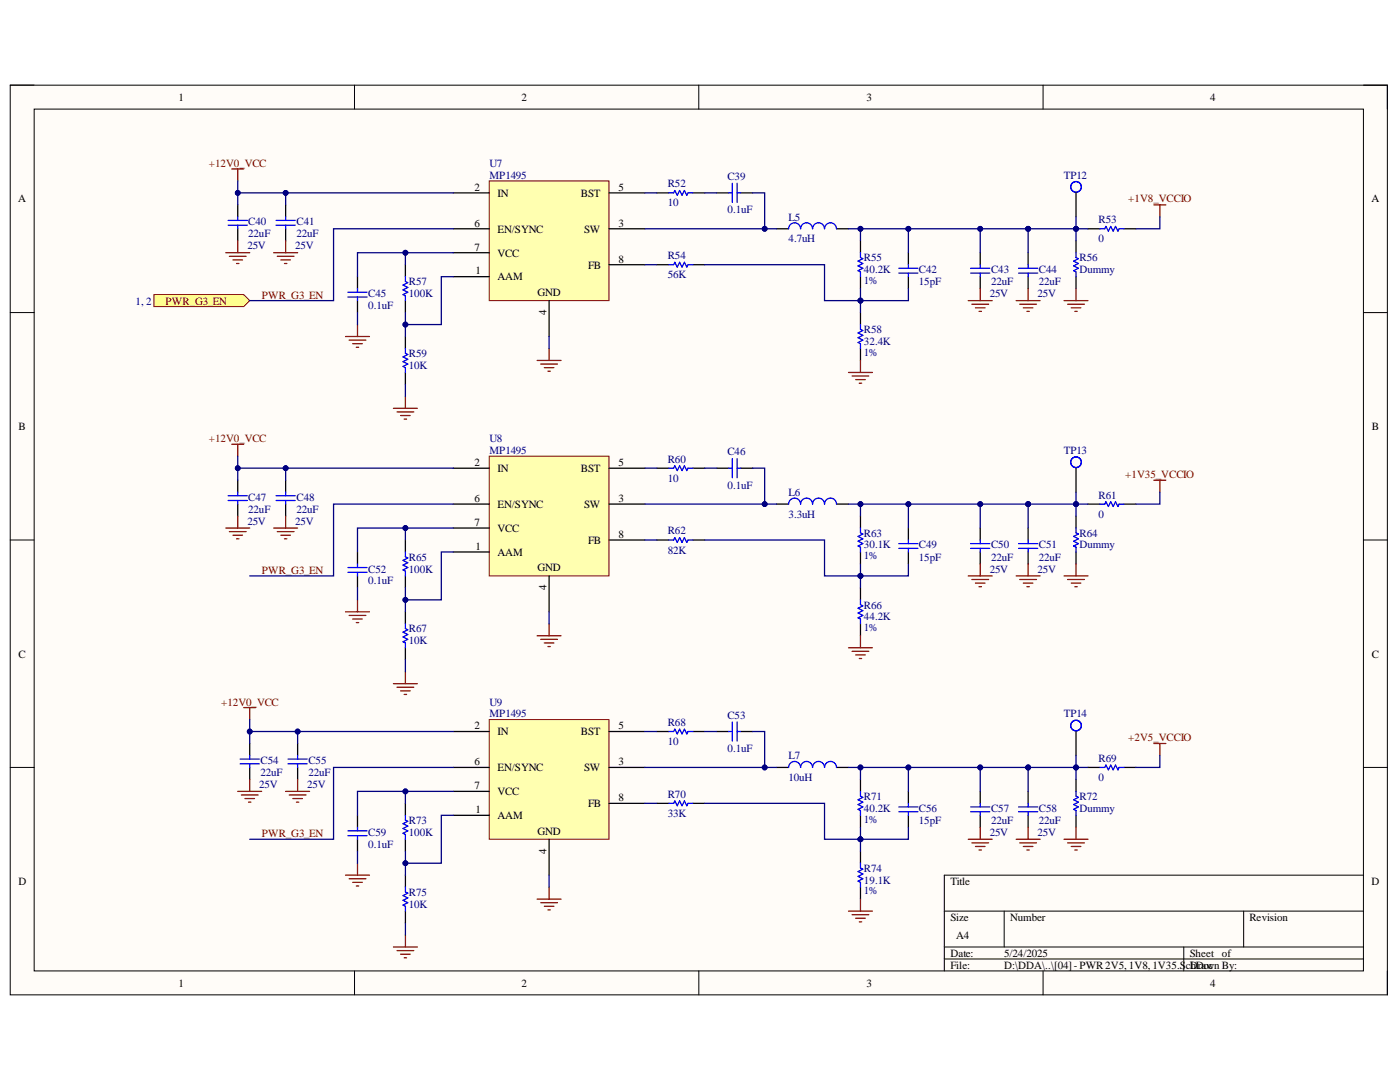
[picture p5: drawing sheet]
<svg xmlns="http://www.w3.org/2000/svg" width="279mm" height="216mm" viewBox="0 0 279 216" stroke-linecap="round" stroke-linejoin="round" font-family="sans-serif">
<defs><g id="words">
<g font-size="2.2">
<text x="35.6" y="20.1">1</text>
<text x="104.1" y="20.1">2</text>
<text x="172.9" y="20.1">3</text>
<text x="241.5" y="20.1">4</text>
<text x="3.6" y="40.4">A</text>
<text x="94.7" y="38">2</text>
<text x="99.3" y="39.2">IN</text>
<text x="115.9" y="39.2">BST</text>
<text x="123.5" y="38">5</text>
<text x="273.7" y="40.4">A</text>
<text x="94.7" y="45.2">6</text>
<text x="99.3" y="46.4">EN/SYNC</text>
<text x="116.6" y="46.4">SW</text>
<text x="123.5" y="45.2">3</text>
<text x="94.7" y="50">7</text>
<text x="99.3" y="51.2">VCC</text>
<text x="117.4" y="53.6">FB</text>
<text x="123.5" y="52.4">8</text>
<text x="94.9" y="54.8">1</text>
<text x="99.3" y="56">AAM</text>
<text x="107.3" y="59.1">GND</text>
<text x="109.1" y="62.9" transform="rotate(-90 109.1 62.9)">4</text>
<text x="3.7" y="85.8">B</text>
<text x="273.8" y="85.8">B</text>
<text x="94.7" y="93">2</text>
<text x="99.3" y="94.1">IN</text>
<text x="115.9" y="94.1">BST</text>
<text x="123.5" y="93">5</text>
<text x="94.7" y="100.1">6</text>
<text x="99.3" y="101.3">EN/SYNC</text>
<text x="116.6" y="101.3">SW</text>
<text x="123.5" y="100.1">3</text>
<text x="94.7" y="105">7</text>
<text x="99.3" y="106.1">VCC</text>
<text x="123.5" y="107.3">8</text>
<text x="94.9" y="109.7">1</text>
<text x="99.3" y="110.9">AAM</text>
<text x="117.4" y="108.5">FB</text>
<text x="107.3" y="114">GND</text>
<text x="109.1" y="117.8" transform="rotate(-90 109.1 117.8)">4</text>
<text x="3.7" y="131.2">C</text>
<text x="273.8" y="131.2">C</text>
<text x="94.7" y="145.5">2</text>
<text x="99.3" y="146.7">IN</text>
<text x="115.9" y="146.7">BST</text>
<text x="123.5" y="145.5">5</text>
<text x="94.7" y="152.7">6</text>
<text x="99.3" y="153.9">EN/SYNC</text>
<text x="116.6" y="153.9">SW</text>
<text x="123.5" y="152.7">3</text>
<text x="94.7" y="157.4">7</text>
<text x="99.3" y="158.7">VCC</text>
<text x="117.4" y="161.1">FB</text>
<text x="123.5" y="159.9">8</text>
<text x="94.9" y="162.3">1</text>
<text x="99.3" y="163.4">AAM</text>
<text x="107.3" y="166.6">GND</text>
<text x="109.1" y="170.4" transform="rotate(-90 109.1 170.4)">4</text>
<text x="3.7" y="176.6">D</text>
<text x="189.7" y="176.6">Title</text>
<text x="273.7" y="176.6">D</text>
<text x="189.7" y="183.7">Size</text>
<text x="201.6" y="183.7">Number</text>
<text x="249.4" y="183.7">Revision</text>
<text x="189.7" y="190.9">Date:</text>
<text x="190.8" y="187.4">A4</text>
<text x="200.4" y="190.9">5/24/2025</text>
<text x="237.4" y="190.9">Sheet of</text>
<text x="35.6" y="196.9">1</text>
<text x="104.1" y="196.9">2</text>
<text x="172.9" y="196.9">3</text>
<text x="189.7" y="193.3">File:</text>
<text x="200.4" y="193.3">D:\DDA\..\[04]-PWR2V5,1V8,1V35.S</text>
<text x="236.7" y="193.3">cDrawn By:</text>
<text x="237.7" y="193.3">hDoc</text>
<text x="241.5" y="196.9">4</text>
</g>
<g font-size="2.2" fill="#800000">
<text x="41.7" y="33.3">+12V0_VCC</text>
<text x="225.2" y="40.4">+1V8_VCCIO</text>
<text x="52.3" y="59.6">PWR_G3_EN</text>
<text x="33.1" y="60.8">PWR_G3_EN</text>
<text x="41.7" y="88.2">+12V0_VCC</text>
<text x="224.6" y="95.4">+1V35_VCCIO</text>
<text x="52.3" y="114.5">PWR_G3_EN</text>
<text x="44.1" y="140.8">+12V0_VCC</text>
<text x="225.2" y="147.9">+2V5_VCCIO</text>
<text x="52.3" y="167">PWR_G3_EN</text>
</g>
<g font-size="2.2" fill="#000080">
<text x="97.7" y="33.3">U7</text>
<text x="97.7" y="35.7">MP1495</text>
<text x="145.2" y="35.9">C39</text>
<text x="212.3" y="35.7">TP12</text>
<text x="133.3" y="37.4">R52</text>
<text x="133.3" y="41.2">10</text>
<text x="49.5" y="45">C40</text>
<text x="49.5" y="47.3">22uF</text>
<text x="59.2" y="45">C41</text>
<text x="59.2" y="47.3">22uF</text>
<text x="145.2" y="42.6">0.1uF</text>
<text x="157.4" y="44">L5</text>
<text x="219.3" y="44.5">R53</text>
<text x="49.4" y="49.8">25V</text>
<text x="58.9" y="49.8">25V</text>
<text x="133.3" y="51.6">R54</text>
<text x="157.4" y="48.3">4.7uH</text>
<text x="172.4" y="52.1">R55</text>
<text x="215.4" y="52.1">R56</text>
<text x="219.3" y="48.3">0</text>
<text x="73.5" y="59.3">C45</text>
<text x="81.6" y="56.9">R57</text>
<text x="81.6" y="59.3">100K</text>
<text x="133.3" y="55.5">56K</text>
<text x="172.4" y="56.7">1%</text>
<text x="172.4" y="54.5">40.2K</text>
<text x="183.4" y="54.5">C42</text>
<text x="183.4" y="56.9">15pF</text>
<text x="197.5" y="59.3">25V</text>
<text x="197.8" y="54.5">C43</text>
<text x="197.8" y="56.9">22uF</text>
<text x="207.1" y="59.3">25V</text>
<text x="207.3" y="54.5">C44</text>
<text x="207.3" y="56.9">22uF</text>
<text x="215.4" y="54.5">Dummy</text>
<text x="27.1" y="60.8">1, 2</text>
<text x="73.5" y="61.7">0.1uF</text>
<text x="81.6" y="71.2">R59</text>
<text x="172.4" y="71">1%</text>
<text x="172.4" y="66.5">R58</text>
<text x="172.4" y="68.9">32.4K</text>
<text x="81.6" y="73.6">10K</text>
<text x="97.7" y="88.2">U8</text>
<text x="97.7" y="90.6">MP1495</text>
<text x="133.3" y="92.3">R60</text>
<text x="145.2" y="90.9">C46</text>
<text x="212.3" y="90.6">TP13</text>
<text x="49.5" y="99.9">C47</text>
<text x="59.2" y="99.9">C48</text>
<text x="133.3" y="96.1">10</text>
<text x="145.2" y="97.5">0.1uF</text>
<text x="157.4" y="99">L6</text>
<text x="219.3" y="99.5">R61</text>
<text x="49.4" y="104.7">25V</text>
<text x="49.5" y="102.3">22uF</text>
<text x="58.9" y="104.7">25V</text>
<text x="59.2" y="102.3">22uF</text>
<text x="133.3" y="106.6">R62</text>
<text x="157.4" y="103.3">3.3uH</text>
<text x="172.4" y="107.1">R63</text>
<text x="215.4" y="107.1">R64</text>
<text x="219.3" y="103.3">0</text>
<text x="81.6" y="111.9">R65</text>
<text x="133.3" y="110.5">82K</text>
<text x="172.4" y="111.6">1%</text>
<text x="172.4" y="109.4">30.1K</text>
<text x="183.4" y="109.4">C49</text>
<text x="183.4" y="111.9">15pF</text>
<text x="197.8" y="109.4">C50</text>
<text x="197.8" y="111.9">22uF</text>
<text x="207.3" y="109.4">C51</text>
<text x="207.3" y="111.9">22uF</text>
<text x="215.4" y="109.4">Dummy</text>
<text x="73.5" y="114.3">C52</text>
<text x="73.5" y="116.6">0.1uF</text>
<text x="81.6" y="114.3">100K</text>
<text x="197.5" y="114.3">25V</text>
<text x="207.1" y="114.3">25V</text>
<text x="172.4" y="125.9">1%</text>
<text x="172.4" y="121.4">R66</text>
<text x="172.4" y="123.8">44.2K</text>
<text x="81.6" y="126.2">R67</text>
<text x="81.6" y="128.5">10K</text>
<text x="97.7" y="140.8">U9</text>
<text x="97.7" y="143.2">MP1495</text>
<text x="145.2" y="143.4">C53</text>
<text x="212.3" y="143.2">TP14</text>
<text x="133.3" y="144.9">R68</text>
<text x="133.3" y="148.7">10</text>
<text x="52" y="152.5">C54</text>
<text x="52" y="154.8">22uF</text>
<text x="61.6" y="152.5">C55</text>
<text x="61.6" y="154.8">22uF</text>
<text x="145.2" y="150.1">0.1uF</text>
<text x="157.4" y="151.5">L7</text>
<text x="157.4" y="155.8">10uH</text>
<text x="219.3" y="151.9">R69</text>
<text x="219.3" y="155.8">0</text>
<text x="51.7" y="157.3">25V</text>
<text x="61.3" y="157.3">25V</text>
<text x="133.3" y="159.1">R70</text>
<text x="172.4" y="159.6">R71</text>
<text x="215.4" y="159.6">R72</text>
<text x="73.5" y="166.8">C59</text>
<text x="81.6" y="164.4">R73</text>
<text x="81.6" y="166.8">100K</text>
<text x="133.3" y="162.9">33K</text>
<text x="172.4" y="164.2">1%</text>
<text x="172.4" y="162">40.2K</text>
<text x="183.4" y="162">C56</text>
<text x="183.4" y="164.4">15pF</text>
<text x="197.5" y="166.8">25V</text>
<text x="197.8" y="162">C57</text>
<text x="197.8" y="164.4">22uF</text>
<text x="207.1" y="166.8">25V</text>
<text x="207.3" y="162">C58</text>
<text x="207.3" y="164.4">22uF</text>
<text x="215.4" y="162">Dummy</text>
<text x="73.5" y="169.2">0.1uF</text>
<text x="172.4" y="173.9">R74</text>
<text x="81.6" y="178.7">R75</text>
<text x="172.4" y="178.5">1%</text>
<text x="172.4" y="176.4">19.1K</text>
<text x="81.6" y="181.1">10K</text>
</g>
</g></defs>
<path d="M2 17h274.9v181.5h-274.9z" fill-rule="evenodd" fill="#fffcf8"/>
<path d="M2 17h274.9v181.5h-274.9z" fill="none" stroke="#000" stroke-width=".2"/>
<path d="M6.8 21.8h265.3v171.9h-265.3z" fill-rule="evenodd" fill="#fffcf8"/>
<g fill="none" stroke="#000" stroke-width=".2">
<path d="M2 17h4.8M70.7 17v4.8M139.5 17v4.8M208.2 17v4.8M272.1 17h4.8v4.8M6.8 21.8h265.3v171.9h-265.3zM2 62.4h4.8M272.1 62.4h4.8M2 107.8h4.8M272.1 107.8h4.8M2 153.1h4.8M272.1 153.1h4.8"/>
<path d="M272.1 174.6h-83.6v19.1M70.8 193.7v4.8M139.5 193.7v4.8M188.5 181.8h83.6M188.5 189h83.6M188.5 191.4h83.6M200.4 181.8v7.2M208.2 193.7v4.8M236.3 189v4.7M248.2 181.8v7.2M276.9 193.7v4.8"/>
</g>
<path d="M97.6 36.1h23.9v23.9h-23.9z" fill-rule="evenodd" fill="#ffffb0"/>
<path d="M97.6 36.1h23.9v23.9h-23.9z" fill="none" stroke="#800000" stroke-width=".2"/>
<g fill="none" stroke="#000" stroke-width=".25">
<path d="M90.5 38.5h7.1M121.5 38.5h7.2M131.1 38.5h2.4M138.3 38.5h2.4M143 38.5h2.4M147.8 38.5h2.4M47.4 40.9v2.4M47.4 45.7v2.3M57 40.9v2.4M57 45.7v2.3M71.3 55.2v2.4M71.3 60v2.4"/>
<path d="M80.9 52.8v2.4M80.9 60v2.4M90.5 55.2h7.1M90.5 45.7h7.1M90.5 50.4h7.1M109.6 60v7.1M121.5 45.7h7.2M121.5 52.8h7.2M131.1 52.8h2.4M138.3 52.8h2.4M155 45.7h2.4M166.9 45.7h2.4"/>
<path d="M171.7 48v2.4M171.7 55.2v2.4M181.3 50.4v2.4M181.3 55.2v2.4M195.6 50.4v2.4M195.6 55.2v2.4M205.2 50.4v2.4M205.2 55.2v2.4M80.9 67.1v2.4M80.9 74.3v2.4M171.7 62.4v2.4M171.7 69.5v2.4"/>
</g>
<g fill="none" stroke="#800000" stroke-width=".25">
<path d="M46.3 33.7h2.3M47.4 33.7v2.4M45.1 50.4h4.7M45.8 51.1h3.3M46.5 51.9h1.9M47.2 52.6h.5M47.4 48v2.4M54.6 50.4h4.8M55.3 51.1h3.4M56.1 51.9h1.9M56.8 52.6h.4M57 48v2.4"/>
<path d="M193.2 60h4.8M195.6 57.6v2.4M202.8 60h4.8M205.2 57.6v2.4M230.3 40.9h2.4M231.5 40.9v2.4M69 67.1h4.7M69.7 67.9h3.3M70.4 68.6h1.9M71.1 69.3h.5M71.3 64.8v2.3M80.9 79.1v2.4"/>
<path d="M107.2 71.9h4.8M107.9 72.6h3.4M108.6 73.4h1.9M109.3 74.1h.5M109.6 69.5v2.4M169.3 74.3h4.8M170.1 75h3.3M170.8 75.7h1.9M171.5 76.5h.5M171.7 71.9v2.4M194 60.7h3.3M194.7 61.4h1.9"/>
<path d="M195.4 62.1h.5M203.5 60.7h3.4M204.2 61.4h1.9M204.9 62.1h.5M78.5 81.5h4.8M79.2 82.2h3.4M79.9 82.9h2M80.7 83.6h.4"/>
</g>
<g fill="none" stroke="#00f" stroke-width=".25">
<path d="M133.5 38.5h.9l.3-.5 .5 1 .4-1 .5 1 .5-1 .5 1 .2-.5h1M145.4 38.5h.8M146.2 36.6v3.8M147.1 38.5h.7M147.1 36.6v3.8M45.5 44h3.9M45.5 44.9h3.9M47.4 43.3v.7M47.4 44.9v.8M55.1 44h3.8M55.1 44.9h3.8M57 43.3v.7"/>
<path d="M57 44.9v.8M69.4 58.3h3.9M69.4 59.3h3.9M71.3 57.6v.7M71.3 59.3v.7M80.9 55.2v1l.5 .2-1 .5 1 .5-1 .4 1 .5-1 .5 .5 .2v1M133.5 52.8h.9l.3-.5 .5 1 .4-1 .5 1 .5-1 .5 1 .2-.5h1M157.4 45.7a1.2 1.2 0 0 1 1.2-1.2 1.2 1.2 0 0 1 1.2 1.2 1.19 1.19 0 0 1 1.2-1.2 1.19 1.19 0 0 1 1.2 1.2 1.19 1.19 0 0 1 1.2-1.2 1.19 1.19 0 0 1 1.2 1.2 1.19 1.19 0 0 1 1.1-1.2 1.19 1.19 0 0 1 1.2 1.2M171.7 50.4v1l.5 .2-1 .5 1 .5-1 .5 1 .4-1 .5 .5 .3v.9M179.4 53.5h3.8M179.4 54.5h3.8M181.3 52.8v.7"/>
<path d="M181.3 54.5v.7M193.7 53.5h3.8M193.7 54.5h3.8M195.6 52.8v.7M195.6 54.5v.7M203.3 53.5h3.8M203.3 54.5h3.8M205.2 52.8v.7M205.2 54.5v.7M80.9 69.5v1l.5 .2-1 .5 1 .5-1 .5 1 .4-1 .5 .5 .3v.9M171.7 64.8v.9l.5 .3-1 .4 1 .5-1 .5 1 .5-1 .4 .5 .3v.9"/>
</g>
<path d="M30.7 58.8h17.9l1.2 1.2-1.2 1.2h-17.9z" fill-rule="evenodd" fill="#ffff80"/>
<path d="M30.7 58.8h17.9l1.2 1.2-1.2 1.2h-17.9z" fill="none" stroke="#800000" stroke-width=".2"/>
<path d="M97.6 91h23.9v23.9h-23.9z" fill-rule="evenodd" fill="#ffffb0"/>
<path d="M97.6 91h23.9v23.9h-23.9z" fill="none" stroke="#800000" stroke-width=".2"/>
<g fill="none" stroke="#000" stroke-width=".25">
<path d="M47.4 95.8v2.4M57 95.8v2.4M90.5 93.4h7.1M121.5 93.4h7.2M131.1 93.4h2.4M138.3 93.4h2.4M143 93.4h2.4M147.8 93.4h2.4M47.4 100.6v2.4M57 100.6v2.4M71.3 110.1v2.4M71.3 114.9v2.4"/>
<path d="M80.9 107.8v2.3M80.9 114.9v2.4M90.5 110.1h7.1M90.5 100.6h7.1M90.5 105.4h7.1M109.6 114.9v7.2M121.5 100.6h7.2M121.5 107.8h7.2M131.1 107.8h2.4M138.3 107.8h2.4M155 100.6h2.4M166.9 100.6h2.4"/>
<path d="M171.7 103v2.4M171.7 110.1v2.4M171.7 117.3v2.4M181.3 105.4v2.4M181.3 110.1v2.4M195.6 105.4v2.4M195.6 110.1v2.4M205.2 105.4v2.4M205.2 110.1v2.4M80.9 122.1v2.4M80.9 129.2v2.4M171.7 124.5v2.4"/>
</g>
<g fill="none" stroke="#800000" stroke-width=".25">
<path d="M46.3 88.6h2.3M47.4 88.6v2.4M230.3 95.8h2.4M231.5 95.8v2.4M45.1 105.4h4.7M45.8 106.1h3.3M46.5 106.8h1.9M47.2 107.5h.5M47.4 103v2.4M54.6 105.4h4.8M55.3 106.1h3.4M56.1 106.8h1.9"/>
<path d="M56.8 107.5h.4M57 103v2.4M71.3 119.7v2.4M193.2 114.9h4.8M194 115.6h3.3M194.7 116.4h1.9M195.4 117.1h.5M195.6 112.5v2.4M202.8 114.9h4.8M203.5 115.6h3.4M204.2 116.4h1.9M204.9 117.1h.5"/>
<path d="M205.2 112.5v2.4M69 122.1h4.7M69.7 122.8h3.3M70.4 123.5h1.9M71.1 124.2h.5M78.5 136.4h4.8M79.2 137.1h3.4M79.9 137.8h2M80.7 138.6h.4M80.9 134v2.4M107.2 126.9h4.8M107.9 127.6h3.4"/>
<path d="M108.6 128.3h1.9M109.3 129h.5M109.6 124.5v2.4M169.3 129.2h4.8M170.1 130h3.3M170.8 130.7h1.9M171.5 131.4h.5M171.7 126.9v2.3"/>
</g>
<g fill="none" stroke="#00f" stroke-width=".25">
<path d="M45.5 98.9h3.9M45.5 99.9h3.9M47.4 98.2v.7M47.4 99.9v.7M55.1 98.9h3.8M55.1 99.9h3.8M57 98.2v.7M57 99.9v.7M133.5 93.4h.9l.3-.5 .5 1 .4-1 .5 1 .5-1 .5 1 .2-.5h1M145.4 93.4h.8M146.2 91.5v3.8M147.1 93.4h.7"/>
<path d="M147.1 91.5v3.8M69.4 113.2h3.9M69.4 114.2h3.9M71.3 112.5v.7M71.3 114.2v.7M80.9 110.1v1l.5 .2-1 .5 1 .5-1 .5 1 .4-1 .5 .5 .3v.9M133.5 107.8h.9l.3-.5 .5 .9 .4-.9 .5 .9 .5-.9 .5 .9 .2-.4h1M157.4 100.6a1.2 1.2 0 0 1 1.2-1.2 1.2 1.2 0 0 1 1.2 1.2 1.19 1.19 0 0 1 1.2-1.2 1.19 1.19 0 0 1 1.2 1.2 1.19 1.19 0 0 1 1.2-1.2 1.19 1.19 0 0 1 1.2 1.2 1.19 1.19 0 0 1 1.1-1.2 1.19 1.19 0 0 1 1.2 1.2M171.7 105.4v.9l.5 .3-1 .4 1 .5-1 .5 1 .5-1 .4 .5 .3v.9M171.7 119.7v1l.5 .2-1 .5 1 .4-1 .5 1 .5-1 .5 .5 .2v1M179.4 108.5h3.8M179.4 109.4h3.8"/>
<path d="M181.3 107.8v.7M181.3 109.4v.7M193.7 108.5h3.8M193.7 109.4h3.8M195.6 107.8v.7M195.6 109.4v.7M203.3 108.5h3.8M203.3 109.4h3.8M205.2 107.8v.7M205.2 109.4v.7M80.9 124.5v.9l.5 .3-1 .4 1 .5-1 .5 1 .5-1 .5 .5 .2v.9"/>
</g>
<path d="M97.6 143.6h23.9v23.9h-23.9z" fill-rule="evenodd" fill="#ffffb0"/>
<path d="M97.6 143.6h23.9v23.9h-23.9z" fill="none" stroke="#800000" stroke-width=".2"/>
<g fill="none" stroke="#000" stroke-width=".25">
<path d="M49.8 148.4v2.3M49.8 153.1v2.4M59.4 148.4v2.3M59.4 153.1v2.4M90.5 146h7.1M90.5 153.1h7.1M90.5 157.9h7.1M121.5 146h7.2M121.5 153.1h7.2M131.1 146h2.4M138.3 146h2.4M143 146h2.4"/>
<path d="M147.8 146h2.4M155 153.1h2.4M166.9 153.1h2.4M171.7 155.5v2.4M195.6 157.9v2.4M205.2 157.9v2.4M71.3 162.7v2.4M71.3 167.5v2.4M80.9 160.3v2.4M80.9 167.5v2.4M80.9 174.6v2.4M90.5 162.7h7.1"/>
<path d="M109.6 167.5v7.1M121.5 160.3h7.2M131.1 160.3h2.4M138.3 160.3h2.4M171.7 162.7v2.4M171.7 169.9v2.3M171.7 177v2.4M195.6 162.7v2.4M205.2 162.7v2.4M80.9 181.8v2.4"/>
</g>
<g fill="none" stroke="#800000" stroke-width=".25">
<path d="M47.4 157.9h4.8M48.2 158.6h3.3M48.6 141.2h2.4M48.9 159.3h1.9M49.8 141.2v2.4M49.8 155.5v2.4M57 157.9h4.8M57.7 158.6h3.4M58.4 159.3h2M59.4 155.5v2.4M230.3 148.4h2.4M231.5 148.4v2.3"/>
<path d="M49.6 160.1h.5M59.2 160.1h.4M69 174.6h4.7M69.7 175.3h3.3M70.4 176.1h1.9M71.1 176.8h.5M71.3 172.2v2.4M107.2 179.4h4.8M109.6 177v2.4M171.7 179.4v2.4M193.2 167.5h4.8M194 168.2h3.3"/>
<path d="M194.7 168.9h1.9M195.4 169.6h.5M195.6 165.1v2.4M202.8 167.5h4.8M203.5 168.2h3.4M204.2 168.9h1.9M204.9 169.6h.5M205.2 165.1v2.4M78.5 189h4.8M79.2 189.7h3.4M79.9 190.4h2M80.7 191.1h.4"/>
<path d="M80.9 186.6v2.4M107.9 180.1h3.4M108.6 180.8h1.9M109.4 181.6h.4M169.3 181.8h4.8M170.1 182.5h3.3M170.8 183.2h1.9M171.5 183.9h.5"/>
</g>
<g fill="none" stroke="#00f" stroke-width=".25">
<path d="M47.9 151.5h3.8M47.9 152.4h3.8M49.8 150.7v.8M49.8 152.4v.7M57.5 151.5h3.8M57.5 152.4h3.8M59.4 150.7v.8M59.4 152.4v.7M133.5 146h.9l.3-.5 .5 .9 .4-.9 .5 .9 .5-.9 .5 .9 .2-.4h1M145.4 146h.8M146.2 144.1v3.8M147.1 146h.7"/>
<path d="M147.1 144.1v3.8M157.4 153.1a1.2 1.2 0 0 1 1.2-1.2 1.2 1.2 0 0 1 1.2 1.2 1.19 1.19 0 0 1 1.2-1.2 1.19 1.19 0 0 1 1.2 1.2 1.19 1.19 0 0 1 1.2-1.2 1.19 1.19 0 0 1 1.2 1.2 1.19 1.19 0 0 1 1.1-1.2 1.19 1.19 0 0 1 1.2 1.2M171.7 157.9v1l.5 .2-1 .5 1 .5-1 .4 1 .5-1 .5 .5 .2v1M69.4 165.8h3.9M69.4 166.7h3.9M71.3 165.1v.7M71.3 166.7v.8M80.9 162.7v.9l.5 .3-1 .5 1 .4-1 .5 1 .5-1 .5 .5 .2v1M80.9 177v1l.5 .2-1 .5 1 .5-1 .4 1 .5-1 .5 .5 .2v1M133.5 160.3h.9l.3-.5 .5 1 .4-1 .5 1 .5-1 .5 1 .2-.5h1M171.7 172.2v1l.5 .2-1 .5 1 .5-1 .5 1 .4-1 .5 .5 .3v.9M193.7 161h3.8"/>
<path d="M193.7 162h3.8M195.6 160.3v.7M195.6 162v.7M203.3 161h3.8M203.3 162h3.8M205.2 160.3v.7M205.2 162v.7"/>
</g>
<path d="M128.7 38.5h2.4M140.7 38.5h2.3M150.2 38.5h2.4v7.2M109.6 67.1v2.4" fill="none" stroke="#000080" stroke-width=".25"/>
<circle cx="152.6" cy="45.7" r=".48" fill="#000080"/>
<circle cx="152.6" cy="45.7" r=".48" fill="none" stroke="#000080" stroke-width=".2"/>
<path d="M57 38.5v2.4" fill="none" stroke="#000080" stroke-width=".25"/>
<circle cx="57" cy="38.5" r=".48" fill="#000080"/>
<circle cx="57" cy="38.5" r=".48" fill="none" stroke="#000080" stroke-width=".2"/>
<path d="M47.4 36.1v2.4" fill="none" stroke="#000080" stroke-width=".25"/>
<circle cx="47.4" cy="38.5" r=".48" fill="#000080"/>
<circle cx="47.4" cy="38.5" r=".48" fill="none" stroke="#000080" stroke-width=".2"/>
<path d="M205.2 45.7v4.7" fill="none" stroke="#000080" stroke-width=".25"/>
<circle cx="205.2" cy="45.7" r=".48" fill="#000080"/>
<circle cx="205.2" cy="45.7" r=".48" fill="none" stroke="#000080" stroke-width=".2"/>
<path d="M195.6 45.7v4.7" fill="none" stroke="#000080" stroke-width=".25"/>
<circle cx="195.6" cy="45.7" r=".48" fill="#000080"/>
<circle cx="195.6" cy="45.7" r=".48" fill="none" stroke="#000080" stroke-width=".2"/>
<path d="M171.7 45.7v2.3" fill="none" stroke="#000080" stroke-width=".25"/>
<circle cx="171.7" cy="45.7" r=".48" fill="#000080"/>
<circle cx="171.7" cy="45.7" r=".48" fill="none" stroke="#000080" stroke-width=".2"/>
<path d="M128.7 52.8h2.4M140.7 52.8h23.9v7.2h7.1" fill="none" stroke="#000080" stroke-width=".25"/>
<circle cx="171.7" cy="60" r=".48" fill="#000080"/>
<circle cx="171.7" cy="60" r=".48" fill="none" stroke="#000080" stroke-width=".2"/>
<path d="M80.9 50.4v2.4M71.3 62.4v2.4" fill="none" stroke="#000080" stroke-width=".25"/>
<circle cx="80.9" cy="50.4" r=".48" fill="#000080"/>
<circle cx="80.9" cy="50.4" r=".48" fill="none" stroke="#000080" stroke-width=".2"/>
<path d="M90.5 55.2h-2.4v9.6h-7.2M80.9 76.7v2.4" fill="none" stroke="#000080" stroke-width=".25"/>
<circle cx="80.9" cy="64.8" r=".48" fill="#000080"/>
<circle cx="80.9" cy="64.8" r=".48" fill="none" stroke="#000080" stroke-width=".2"/>
<path d="M181.3 57.6v2.4h-9.6" fill="none" stroke="#000080" stroke-width=".25"/>
<circle cx="171.7" cy="60" r=".48" fill="#000080"/>
<circle cx="171.7" cy="60" r=".48" fill="none" stroke="#000080" stroke-width=".2"/>
<path d="M181.3 45.7v4.7" fill="none" stroke="#000080" stroke-width=".25"/>
<circle cx="181.3" cy="45.7" r=".48" fill="#000080"/>
<circle cx="181.3" cy="45.7" r=".48" fill="none" stroke="#000080" stroke-width=".2"/>
<path d="M90.5 45.7h-23.9v14.3h-16.8M128.7 93.4h2.4M140.7 93.4h2.3M150.2 93.4h2.4v7.2M109.6 122.1v2.4" fill="none" stroke="#000080" stroke-width=".25"/>
<circle cx="152.6" cy="100.6" r=".48" fill="#000080"/>
<circle cx="152.6" cy="100.6" r=".48" fill="none" stroke="#000080" stroke-width=".2"/>
<path d="M57 93.4v2.4" fill="none" stroke="#000080" stroke-width=".25"/>
<circle cx="57" cy="93.4" r=".48" fill="#000080"/>
<circle cx="57" cy="93.4" r=".48" fill="none" stroke="#000080" stroke-width=".2"/>
<path d="M47.4 91v2.4" fill="none" stroke="#000080" stroke-width=".25"/>
<circle cx="47.4" cy="93.4" r=".48" fill="#000080"/>
<circle cx="47.4" cy="93.4" r=".48" fill="none" stroke="#000080" stroke-width=".2"/>
<path d="M205.2 100.6v4.8" fill="none" stroke="#000080" stroke-width=".25"/>
<circle cx="205.2" cy="100.6" r=".48" fill="#000080"/>
<circle cx="205.2" cy="100.6" r=".48" fill="none" stroke="#000080" stroke-width=".2"/>
<path d="M195.6 100.6v4.8" fill="none" stroke="#000080" stroke-width=".25"/>
<circle cx="195.6" cy="100.6" r=".48" fill="#000080"/>
<circle cx="195.6" cy="100.6" r=".48" fill="none" stroke="#000080" stroke-width=".2"/>
<path d="M171.7 100.6v2.4" fill="none" stroke="#000080" stroke-width=".25"/>
<circle cx="171.7" cy="100.6" r=".48" fill="#000080"/>
<circle cx="171.7" cy="100.6" r=".48" fill="none" stroke="#000080" stroke-width=".2"/>
<path d="M128.7 107.8h2.4M140.7 107.8h23.9v7.1h7.1" fill="none" stroke="#000080" stroke-width=".25"/>
<circle cx="171.7" cy="114.9" r=".48" fill="#000080"/>
<circle cx="171.7" cy="114.9" r=".48" fill="none" stroke="#000080" stroke-width=".2"/>
<path d="M71.3 117.3v2.4M80.9 105.4v2.4" fill="none" stroke="#000080" stroke-width=".25"/>
<circle cx="80.9" cy="105.4" r=".48" fill="#000080"/>
<circle cx="80.9" cy="105.4" r=".48" fill="none" stroke="#000080" stroke-width=".2"/>
<path d="M90.5 110.1h-2.4v9.6h-7.2M80.9 131.6v2.4" fill="none" stroke="#000080" stroke-width=".25"/>
<circle cx="80.9" cy="119.7" r=".48" fill="#000080"/>
<circle cx="80.9" cy="119.7" r=".48" fill="none" stroke="#000080" stroke-width=".2"/>
<path d="M181.3 112.5v2.4h-9.6" fill="none" stroke="#000080" stroke-width=".25"/>
<circle cx="171.7" cy="114.9" r=".48" fill="#000080"/>
<circle cx="171.7" cy="114.9" r=".48" fill="none" stroke="#000080" stroke-width=".2"/>
<path d="M181.3 100.6v4.8" fill="none" stroke="#000080" stroke-width=".25"/>
<circle cx="181.3" cy="100.6" r=".48" fill="#000080"/>
<circle cx="181.3" cy="100.6" r=".48" fill="none" stroke="#000080" stroke-width=".2"/>
<path d="M90.5 93.4h-43.1v2.4M90.5 100.6h-23.9v14.3h-16.8" fill="none" stroke="#000080" stroke-width=".25"/>
<circle cx="57" cy="93.4" r=".48" fill="#000080"/>
<circle cx="57" cy="93.4" r=".48" fill="none" stroke="#000080" stroke-width=".2"/>
<circle cx="47.4" cy="93.4" r=".48" fill="#000080"/>
<circle cx="47.4" cy="93.4" r=".48" fill="none" stroke="#000080" stroke-width=".2"/>
<path d="M90.5 38.5h-43.1v2.4" fill="none" stroke="#000080" stroke-width=".25"/>
<circle cx="57" cy="38.5" r=".48" fill="#000080"/>
<circle cx="57" cy="38.5" r=".48" fill="none" stroke="#000080" stroke-width=".2"/>
<circle cx="47.4" cy="38.5" r=".48" fill="#000080"/>
<circle cx="47.4" cy="38.5" r=".48" fill="none" stroke="#000080" stroke-width=".2"/>
<path d="M90.5 105.4h-19.2v4.7" fill="none" stroke="#000080" stroke-width=".25"/>
<circle cx="80.9" cy="105.4" r=".48" fill="#000080"/>
<circle cx="80.9" cy="105.4" r=".48" fill="none" stroke="#000080" stroke-width=".2"/>
<path d="M90.5 50.4h-19.2v4.8" fill="none" stroke="#000080" stroke-width=".25"/>
<circle cx="80.9" cy="50.4" r=".48" fill="#000080"/>
<circle cx="80.9" cy="50.4" r=".48" fill="none" stroke="#000080" stroke-width=".2"/>
<path d="M128.7 100.6h26.3" fill="none" stroke="#000080" stroke-width=".25"/>
<circle cx="152.6" cy="100.6" r=".48" fill="#000080"/>
<circle cx="152.6" cy="100.6" r=".48" fill="none" stroke="#000080" stroke-width=".2"/>
<path d="M128.7 45.7h26.3" fill="none" stroke="#000080" stroke-width=".25"/>
<circle cx="152.6" cy="45.7" r=".48" fill="#000080"/>
<circle cx="152.6" cy="45.7" r=".48" fill="none" stroke="#000080" stroke-width=".2"/>
<path d="M80.9 117.3v4.8" fill="none" stroke="#000080" stroke-width=".25"/>
<circle cx="80.9" cy="119.7" r=".48" fill="#000080"/>
<circle cx="80.9" cy="119.7" r=".48" fill="none" stroke="#000080" stroke-width=".2"/>
<path d="M80.9 62.4v4.7" fill="none" stroke="#000080" stroke-width=".25"/>
<circle cx="80.9" cy="64.8" r=".48" fill="#000080"/>
<circle cx="80.9" cy="64.8" r=".48" fill="none" stroke="#000080" stroke-width=".2"/>
<path d="M171.7 112.5v4.8" fill="none" stroke="#000080" stroke-width=".25"/>
<circle cx="171.7" cy="114.9" r=".48" fill="#000080"/>
<circle cx="171.7" cy="114.9" r=".48" fill="none" stroke="#000080" stroke-width=".2"/>
<path d="M171.7 57.6v4.8" fill="none" stroke="#000080" stroke-width=".25"/>
<circle cx="171.7" cy="60" r=".48" fill="#000080"/>
<circle cx="171.7" cy="60" r=".48" fill="none" stroke="#000080" stroke-width=".2"/>
<path d="M128.7 153.1h26.3M128.7 146h2.4M140.7 146h2.3M109.6 174.6v2.4" fill="none" stroke="#000080" stroke-width=".25"/>
<circle cx="152.6" cy="153.1" r=".48" fill="#000080"/>
<circle cx="152.6" cy="153.1" r=".48" fill="none" stroke="#000080" stroke-width=".2"/>
<path d="M150.2 146h2.4v7.1" fill="none" stroke="#000080" stroke-width=".25"/>
<circle cx="152.6" cy="153.1" r=".48" fill="#000080"/>
<circle cx="152.6" cy="153.1" r=".48" fill="none" stroke="#000080" stroke-width=".2"/>
<path d="M90.5 146h-40.7v2.4" fill="none" stroke="#000080" stroke-width=".25"/>
<circle cx="59.4" cy="146" r=".48" fill="#000080"/>
<circle cx="59.4" cy="146" r=".48" fill="none" stroke="#000080" stroke-width=".2"/>
<circle cx="49.8" cy="146" r=".48" fill="#000080"/>
<circle cx="49.8" cy="146" r=".48" fill="none" stroke="#000080" stroke-width=".2"/>
<path d="M59.4 146v2.4" fill="none" stroke="#000080" stroke-width=".25"/>
<circle cx="59.4" cy="146" r=".48" fill="#000080"/>
<circle cx="59.4" cy="146" r=".48" fill="none" stroke="#000080" stroke-width=".2"/>
<path d="M49.8 143.6v2.4" fill="none" stroke="#000080" stroke-width=".25"/>
<circle cx="49.8" cy="146" r=".48" fill="#000080"/>
<circle cx="49.8" cy="146" r=".48" fill="none" stroke="#000080" stroke-width=".2"/>
<path d="M205.2 153.1v4.8" fill="none" stroke="#000080" stroke-width=".25"/>
<circle cx="205.2" cy="153.1" r=".48" fill="#000080"/>
<circle cx="205.2" cy="153.1" r=".48" fill="none" stroke="#000080" stroke-width=".2"/>
<path d="M195.6 153.1v4.8" fill="none" stroke="#000080" stroke-width=".25"/>
<circle cx="195.6" cy="153.1" r=".48" fill="#000080"/>
<circle cx="195.6" cy="153.1" r=".48" fill="none" stroke="#000080" stroke-width=".2"/>
<path d="M171.7 153.1v2.4" fill="none" stroke="#000080" stroke-width=".25"/>
<circle cx="171.7" cy="153.1" r=".48" fill="#000080"/>
<circle cx="171.7" cy="153.1" r=".48" fill="none" stroke="#000080" stroke-width=".2"/>
<path d="M171.7 165.1v4.8" fill="none" stroke="#000080" stroke-width=".25"/>
<circle cx="171.7" cy="167.5" r=".48" fill="#000080"/>
<circle cx="171.7" cy="167.5" r=".48" fill="none" stroke="#000080" stroke-width=".2"/>
<path d="M128.7 160.3h2.4M140.7 160.3h23.9v7.2h7.1" fill="none" stroke="#000080" stroke-width=".25"/>
<circle cx="171.7" cy="167.5" r=".48" fill="#000080"/>
<circle cx="171.7" cy="167.5" r=".48" fill="none" stroke="#000080" stroke-width=".2"/>
<path d="M80.9 157.9v2.4M71.3 169.9v2.3" fill="none" stroke="#000080" stroke-width=".25"/>
<circle cx="80.9" cy="157.9" r=".48" fill="#000080"/>
<circle cx="80.9" cy="157.9" r=".48" fill="none" stroke="#000080" stroke-width=".2"/>
<path d="M90.5 162.7h-2.4v9.5h-7.2M80.9 184.2v2.4" fill="none" stroke="#000080" stroke-width=".25"/>
<circle cx="80.9" cy="172.2" r=".48" fill="#000080"/>
<circle cx="80.9" cy="172.2" r=".48" fill="none" stroke="#000080" stroke-width=".2"/>
<path d="M90.5 157.9h-19.2v4.8" fill="none" stroke="#000080" stroke-width=".25"/>
<circle cx="80.9" cy="157.9" r=".48" fill="#000080"/>
<circle cx="80.9" cy="157.9" r=".48" fill="none" stroke="#000080" stroke-width=".2"/>
<path d="M80.9 169.9v4.7" fill="none" stroke="#000080" stroke-width=".25"/>
<circle cx="80.9" cy="172.2" r=".48" fill="#000080"/>
<circle cx="80.9" cy="172.2" r=".48" fill="none" stroke="#000080" stroke-width=".2"/>
<path d="M90.5 153.1h-23.9v14.4h-16.8M181.3 165.1v2.4h-9.6" fill="none" stroke="#000080" stroke-width=".25"/>
<path d="M181.3 157.9v2.4M181.3 162.7v2.4" fill="none" stroke="#000" stroke-width=".25"/>
<path d="M179.4 161h3.8M179.4 162h3.8M181.3 160.3v.7M181.3 162v.7" fill="none" stroke="#00f" stroke-width=".25"/>
<circle cx="171.7" cy="167.5" r=".48" fill="#000080"/>
<circle cx="171.7" cy="167.5" r=".48" fill="none" stroke="#000080" stroke-width=".2"/>
<path d="M181.3 153.1v4.8" fill="none" stroke="#000080" stroke-width=".25"/>
<circle cx="181.3" cy="153.1" r=".48" fill="#000080"/>
<circle cx="181.3" cy="153.1" r=".48" fill="none" stroke="#000080" stroke-width=".2"/>
<path d="M214.7 48v2.4M214.7 55.2v2.4M217.1 45.7h2.4M224.3 45.7h2.4" fill="none" stroke="#000" stroke-width=".25"/>
<path d="M214.7 50.4v1l.5 .2-.9 .5 .9 .5-.9 .5 .9 .4-.9 .5 .4 .3v.9M219.5 45.7h1l.2-.5 .5 .9 .5-.9 .5 .9 .4-.9 .5 .9 .2-.4h1" fill="none" stroke="#00f" stroke-width=".25"/>
<path d="M212.4 60h4.7M214.7 57.6v2.4M213.1 60.7h3.3M213.8 61.4h1.9M214.5 62.1h.5" fill="none" stroke="#800000" stroke-width=".25"/>
<path d="M169.3 45.7h35.9M231.5 43.3v2.4h-4.8" fill="none" stroke="#000080" stroke-width=".25"/>
<circle cx="171.7" cy="45.7" r=".48" fill="#000080"/>
<circle cx="171.7" cy="45.7" r=".48" fill="none" stroke="#000080" stroke-width=".2"/>
<circle cx="181.3" cy="45.7" r=".48" fill="#000080"/>
<circle cx="181.3" cy="45.7" r=".48" fill="none" stroke="#000080" stroke-width=".2"/>
<circle cx="195.6" cy="45.7" r=".48" fill="#000080"/>
<circle cx="195.6" cy="45.7" r=".48" fill="none" stroke="#000080" stroke-width=".2"/>
<circle cx="205.2" cy="45.7" r=".48" fill="#000080"/>
<circle cx="205.2" cy="45.7" r=".48" fill="none" stroke="#000080" stroke-width=".2"/>
<path d="M205.2 45.7h11.9" fill="none" stroke="#000080" stroke-width=".25"/>
<circle cx="214.7" cy="45.7" r=".48" fill="#000080"/>
<circle cx="214.7" cy="45.7" r=".48" fill="none" stroke="#000080" stroke-width=".2"/>
<circle cx="205.2" cy="45.7" r=".48" fill="#000080"/>
<circle cx="205.2" cy="45.7" r=".48" fill="none" stroke="#000080" stroke-width=".2"/>
<path d="M214.7 45.7v2.3" fill="none" stroke="#000080" stroke-width=".25"/>
<circle cx="214.7" cy="45.7" r=".48" fill="#000080"/>
<circle cx="214.7" cy="45.7" r=".48" fill="none" stroke="#000080" stroke-width=".2"/>
<path d="M214.7 103v2.4M214.7 110.1v2.4M217.1 100.6h2.4M224.3 100.6h2.4" fill="none" stroke="#000" stroke-width=".25"/>
<path d="M214.7 105.4v.9l.5 .3-.9 .4 .9 .5-.9 .5 .9 .5-.9 .4 .4 .3v.9M219.5 100.6h1l.2-.5 .5 1 .5-1 .5 1 .4-1 .5 1 .2-.5h1" fill="none" stroke="#00f" stroke-width=".25"/>
<path d="M212.4 114.9h4.7M213.1 115.6h3.3M213.8 116.4h1.9M214.5 117.1h.5M214.7 112.5v2.4" fill="none" stroke="#800000" stroke-width=".25"/>
<path d="M231.5 98.2v2.4h-4.8M169.3 100.6h35.9" fill="none" stroke="#000080" stroke-width=".25"/>
<circle cx="171.7" cy="100.6" r=".48" fill="#000080"/>
<circle cx="171.7" cy="100.6" r=".48" fill="none" stroke="#000080" stroke-width=".2"/>
<circle cx="181.3" cy="100.6" r=".48" fill="#000080"/>
<circle cx="181.3" cy="100.6" r=".48" fill="none" stroke="#000080" stroke-width=".2"/>
<circle cx="195.6" cy="100.6" r=".48" fill="#000080"/>
<circle cx="195.6" cy="100.6" r=".48" fill="none" stroke="#000080" stroke-width=".2"/>
<circle cx="205.2" cy="100.6" r=".48" fill="#000080"/>
<circle cx="205.2" cy="100.6" r=".48" fill="none" stroke="#000080" stroke-width=".2"/>
<path d="M205.2 100.6h11.9" fill="none" stroke="#000080" stroke-width=".25"/>
<circle cx="214.7" cy="100.6" r=".48" fill="#000080"/>
<circle cx="214.7" cy="100.6" r=".48" fill="none" stroke="#000080" stroke-width=".2"/>
<circle cx="205.2" cy="100.6" r=".48" fill="#000080"/>
<circle cx="205.2" cy="100.6" r=".48" fill="none" stroke="#000080" stroke-width=".2"/>
<path d="M214.7 100.6v2.4" fill="none" stroke="#000080" stroke-width=".25"/>
<circle cx="214.7" cy="100.6" r=".48" fill="#000080"/>
<circle cx="214.7" cy="100.6" r=".48" fill="none" stroke="#000080" stroke-width=".2"/>
<path d="M214.7 155.5v2.4M217.1 153.1h2.4M224.3 153.1h2.4M214.7 162.7v2.4" fill="none" stroke="#000" stroke-width=".25"/>
<path d="M214.7 157.9v1l.5 .2-.9 .5 .9 .5-.9 .4 .9 .5-.9 .5 .4 .2v1M219.5 153.1h1l.2-.4 .5 .9 .5-.9 .5 .9 .4-.9 .5 .9 .2-.5h1" fill="none" stroke="#00f" stroke-width=".25"/>
<path d="M212.4 167.5h4.7M213.1 168.2h3.3M213.8 168.9h1.9M214.5 169.6h.5M214.7 165.1v2.4" fill="none" stroke="#800000" stroke-width=".25"/>
<path d="M169.3 153.1h35.9M231.5 150.7v2.4h-4.8" fill="none" stroke="#000080" stroke-width=".25"/>
<circle cx="171.7" cy="153.1" r=".48" fill="#000080"/>
<circle cx="171.7" cy="153.1" r=".48" fill="none" stroke="#000080" stroke-width=".2"/>
<circle cx="181.3" cy="153.1" r=".48" fill="#000080"/>
<circle cx="181.3" cy="153.1" r=".48" fill="none" stroke="#000080" stroke-width=".2"/>
<circle cx="195.6" cy="153.1" r=".48" fill="#000080"/>
<circle cx="195.6" cy="153.1" r=".48" fill="none" stroke="#000080" stroke-width=".2"/>
<circle cx="205.2" cy="153.1" r=".48" fill="#000080"/>
<circle cx="205.2" cy="153.1" r=".48" fill="none" stroke="#000080" stroke-width=".2"/>
<path d="M205.2 153.1h11.9" fill="none" stroke="#000080" stroke-width=".25"/>
<circle cx="214.7" cy="153.1" r=".48" fill="#000080"/>
<circle cx="214.7" cy="153.1" r=".48" fill="none" stroke="#000080" stroke-width=".2"/>
<circle cx="205.2" cy="153.1" r=".48" fill="#000080"/>
<circle cx="205.2" cy="153.1" r=".48" fill="none" stroke="#000080" stroke-width=".2"/>
<path d="M214.7 153.1v2.4" fill="none" stroke="#000080" stroke-width=".25"/>
<circle cx="214.7" cy="153.1" r=".48" fill="#000080"/>
<circle cx="214.7" cy="153.1" r=".48" fill="none" stroke="#000080" stroke-width=".2"/>
<circle cx="214.7" cy="37.3" r="1.06" fill="none" stroke="#00f" stroke-width=".25"/>
<path d="M214.7 38.5v4.8" fill="none" stroke="#000" stroke-width=".25"/>
<path d="M214.7 43.3v2.4" fill="none" stroke="#000080" stroke-width=".25"/>
<circle cx="214.7" cy="45.7" r=".48" fill="#000080"/>
<circle cx="214.7" cy="45.7" r=".48" fill="none" stroke="#000080" stroke-width=".2"/>
<circle cx="214.7" cy="92.2" r="1.06" fill="none" stroke="#00f" stroke-width=".25"/>
<path d="M214.7 93.4v4.8" fill="none" stroke="#000" stroke-width=".25"/>
<path d="M214.7 98.2v2.4" fill="none" stroke="#000080" stroke-width=".25"/>
<circle cx="214.7" cy="100.6" r=".48" fill="#000080"/>
<circle cx="214.7" cy="100.6" r=".48" fill="none" stroke="#000080" stroke-width=".2"/>
<circle cx="214.7" cy="144.8" r="1.06" fill="none" stroke="#00f" stroke-width=".25"/>
<path d="M214.7 146v4.7" fill="none" stroke="#000" stroke-width=".25"/>
<path d="M214.7 150.7v2.4" fill="none" stroke="#000080" stroke-width=".25"/>
<circle cx="214.7" cy="153.1" r=".48" fill="#000080"/>
<circle cx="214.7" cy="153.1" r=".48" fill="none" stroke="#000080" stroke-width=".2"/>
<use href="#words"/>
</svg>
